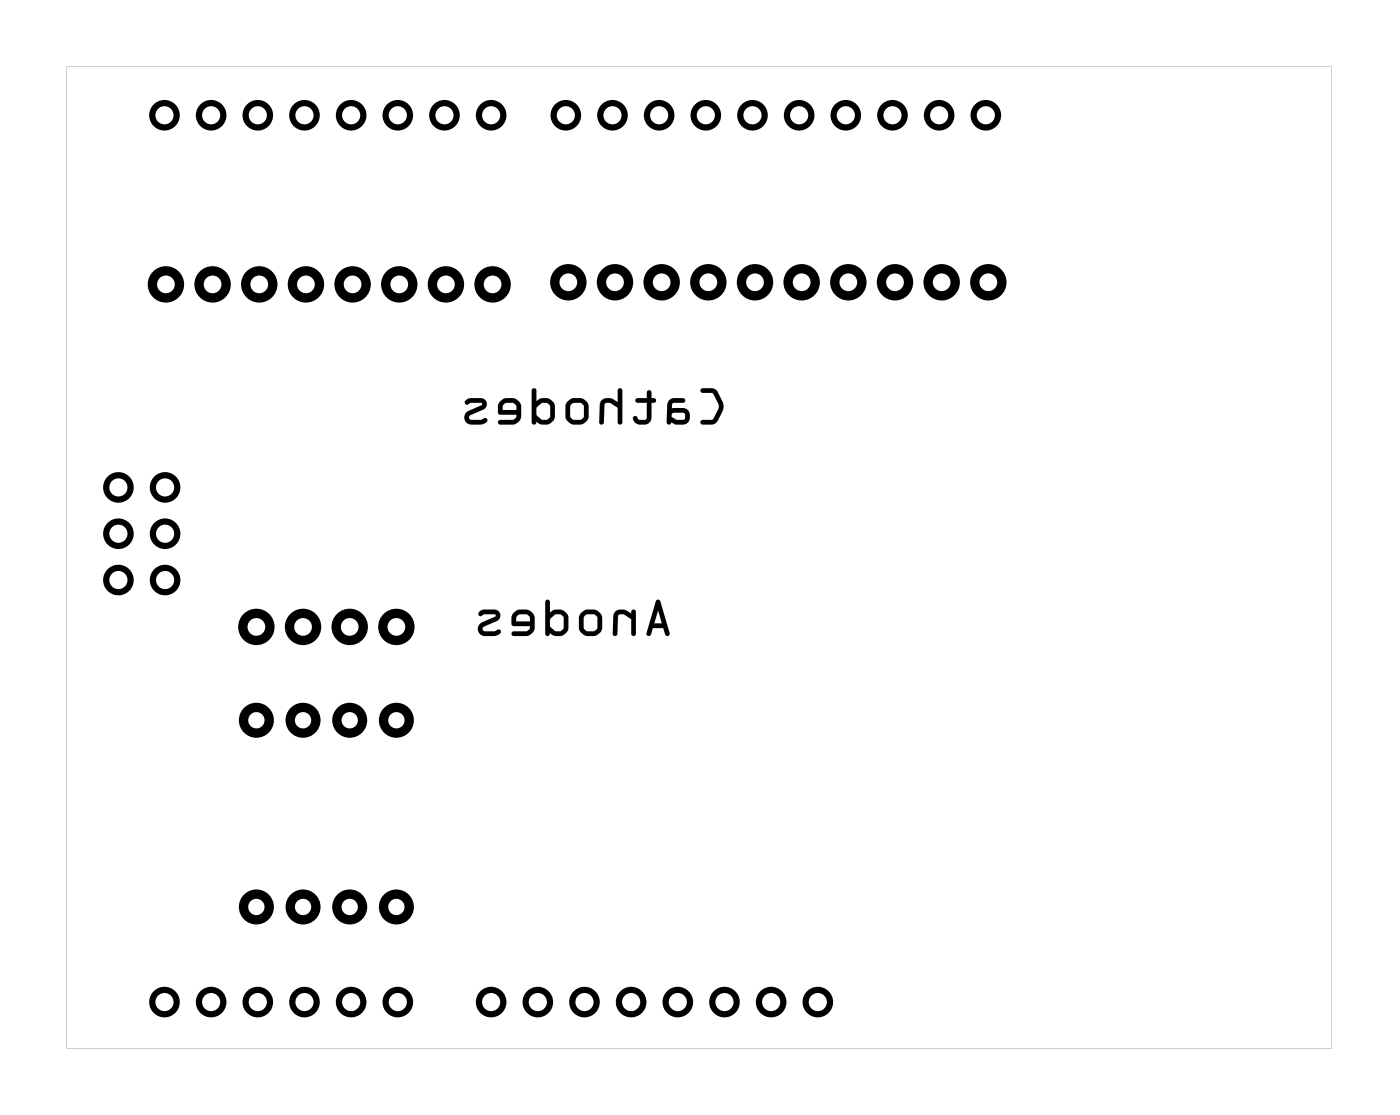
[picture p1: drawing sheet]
<svg xmlns="http://www.w3.org/2000/svg" width="76mm" height="61mm" viewBox="0 0 76 61" stroke-linecap="round" stroke-linejoin="round" font-family="sans-serif">
<g fill="#000">
<path d="M3.6 3.6v53.5h68.9v-53.5zM3.6 3.6h68.9v53.5h-68.9z"/>
<path d="M35.7 32.7l-.5 1.8a.13 .13 0 0 0 .1 .1 .13 .13 0 0 0 .1-.1l.1-.3h.6l.1 .3a.13 .13 0 0 0 .1 .1 .13 .13 0 0 0 .2-.1l-.6-1.8v-.1zM35.7 32.7l.2-.1v.1l.6 1.8a.13 .13 0 0 1-.2 .1 .13 .13 0 0 1-.1-.1l-.1-.3h-.6l-.1 .3a.13 .13 0 0 1-.1 .1 .13 .13 0 0 1-.1-.1zM35.8 33.2l.2 .7h-.4zM35.8 33.2l-.2 .7h.4zM33.5 33.3l-.1 .2v1a.13 .13 0 0 0 .1 .1 .13 .13 0 0 0 .1-.1v-1l.2-.1h.1l.5 .3v.8a.13 .13 0 0 0 .1 .1 .13 .13 0 0 0 .1-.1v-1.2a.13 .13 0 0 0-.1-.1 .13 .13 0 0 0-.1 .1v.1l-.5-.2zM33.5 33.3l.4-.1 .5 .2v-.1a.13 .13 0 0 1 .1-.1 .13 .13 0 0 1 .1 .1v1.2a.13 .13 0 0 1-.1 .1 .13 .13 0 0 1-.1-.1v-.8l-.5-.3h-.1l-.2 .1v1a.13 .13 0 0 1-.1 .1 .13 .13 0 0 1-.2-.1l.1-1zM31.6 33.3a1.02 1.02 0 0 0-.1 .9l.1 .2 .3 .2h.5l.2-.2a1.05 1.05 0 0 0 .2-.9l-.2-.2a.64 .64 0 0 0-.6-.1zM31.6 33.3l.3-.1h.5l.4 .3a1.05 1.05 0 0 1-.2 .9l-.2 .2h-.5l-.3-.2-.1-.2a1.02 1.02 0 0 1 .1-.9zM31.8 33.5l.5-.1 .2 .2v.6l-.1 .1-.4 .1-.2-.2v-.6zM31.8 33.5v.1v.6l.2 .2 .4-.1 .1-.1v-.6l-.2-.2zM29.7 32.7v1.8a.13 .13 0 0 0 .1 .1 .13 .13 0 0 0 .1-.2l.4 .2h.3l.2-.2a1.07 1.07 0 0 0 .1-.9l-.3-.3h-.4l-.3 .1v-.6zM29.7 32.7h.2v.6l.3-.1h.4l.3 .3a1.07 1.07 0 0 1-.1 .9l-.2 .2h-.3l-.4-.2a.13 .13 0 0 1-.1 .2 .13 .13 0 0 1-.1-.1zM30 33.6l.2-.2 .4 .1 .1 .1-.1 .7-.3 .1-.3-.3zM30 33.6v.5l.2 .2h.3h.1v-.8l-.1-.1h-.3zM28 33.3l-.2 .3 .1 .4 .9 .1v.1l-.1 .2h-.7a.13 .13 0 0 0-.2 .1 .13 .13 0 0 0 .2 .1h.7l.3-.2a1.05 1.05 0 0 0 .1-.9l-.2-.2a.63 .63 0 0 0-.6-.1zM28 33.3l.2-.1h.6l.3 .3a1.05 1.05 0 0 1-.1 .9l-.3 .2h-.7a.13 .13 0 0 1-.2-.1 .13 .13 0 0 1 .2-.1l.7-.1 .1-.2-.9-.1-.1-.4zM28.2 33.5l.5-.1 .1 .2v.2h-.7zM28.2 33.5l-.1 .3h.7v-.2l-.1-.2zM26.1 33.3a.14 .14 0 0 0 0 .2 .14 .14 0 0 0 .2-.1h.6l.1 .1-.8 .4a.39 .39 0 0 0-.2 .4 .39 .39 0 0 0 .4 .3h.5l.3-.1a.14 .14 0 0 0 0-.2 .14 .14 0 0 0-.2 0l-.6 .1-.1-.2v-.1l.7-.3a.33 .33 0 0 0 .2-.4 .33 .33 0 0 0-.3-.2h-.5zM26.1 33.3a.97 .97 0 0 1 1 0l.1 .2-.1 .2-.8 .4v.1l.1 .2 .6-.1a.15 .15 0 0 1 .2 0 .15 .15 0 0 1 0 .2 .88 .88 0 0 1-1.2-.1v-.3l.1-.2 .9-.4-.1-.1h-.5a.17 .17 0 0 1-.2 .1 .17 .17 0 0 1-.2-.1z"/>
<path d="M35.7 32.7l-.5 1.8a.13 .13 0 0 0 .1 .1 .13 .13 0 0 0 .1-.1l.1-.3h.6l.1 .3a.13 .13 0 0 0 .1 .1 .13 .13 0 0 0 .2-.1l-.6-1.8v-.1zM35.8 33.2l.2 .7h-.4zM33.5 33.3l-.1 .2-.1 1a.13 .13 0 0 0 .2 .1 .13 .13 0 0 0 .1-.1v-1l.2-.1h.1l.5 .3v.8a.13 .13 0 0 0 .1 .1 .13 .13 0 0 0 .1-.1v-1.2a.13 .13 0 0 0-.1-.1 .13 .13 0 0 0-.1 .1v.1l-.5-.2zM31.6 33.3a1.02 1.02 0 0 0-.1 .9l.1 .2 .3 .2h.5l.2-.2a1.05 1.05 0 0 0 .2-.9l-.2-.2a.64 .64 0 0 0-.6-.1zM31.8 33.5l.5-.1 .2 .2v.6l-.1 .1-.4 .1-.2-.2v-.6zM29.7 32.7v1.8a.13 .13 0 0 0 .1 .1 .13 .13 0 0 0 .1-.2l.4 .2h.3l.2-.2a1.07 1.07 0 0 0 .1-.9 .6 .6 0 0 0-.8-.3l-.2 .1v-.6zM30 33.6l.2-.2 .4 .1 .1 .1-.1 .7h-.1h-.3l-.2-.2zM28 33.3l-.2 .3 .1 .4 .9 .1v.1l-.1 .1-.7 .1a.13 .13 0 0 0-.2 .1 .13 .13 0 0 0 .2 .1h.7l.3-.2a1.05 1.05 0 0 0 .1-.9l-.2-.2a.63 .63 0 0 0-.6-.1zM28.2 33.5l.5-.1 .1 .2v.2h-.7zM26.1 33.3a.14 .14 0 0 0 0 .2 .14 .14 0 0 0 .2-.1h.6l.1 .1-.8 .4a.39 .39 0 0 0-.2 .4 .39 .39 0 0 0 .4 .3h.5l.3-.1a.17 .17 0 0 0-.1-.2 .17 .17 0 0 0-.2 .1l-.6-.1v-.1v-.1l.7-.3a.33 .33 0 0 0 .2-.4 .33 .33 0 0 0-.3-.2h-.5z"/>
<path d="M38.2 21.2v.2h.6l.3 .7-.3 .7-.6 .1a.13 .13 0 0 0-.1 .1 .13 .13 0 0 0 .1 .1h.5a1.02 1.02 0 0 0 .7-1l-.1-.2-.4-.7zM38.2 21.2l.6-.1 .3 .2a1.14 1.14 0 0 1 .3 .9l-.5 .8-.7 .1a.13 .13 0 0 1-.1-.1 .13 .13 0 0 1 .1-.1l.6-.1 .3-.7-.3-.7h-.6zM36.4 21.8l-.1 .2v1a.13 .13 0 0 0 .1 .1 .13 .13 0 0 0 .1-.1l.3 .1h.4a.46 .46 0 0 0 .4-.4 .46 .46 0 0 0-.4-.5h-.6v-.3h.6a.13 .13 0 0 0 .1-.1 .13 .13 0 0 0-.1-.1h-.5zM36.4 21.8l.3-.1h.5a.13 .13 0 0 1 .1 .1 .13 .13 0 0 1-.1 .1h-.6v.3h.6a.46 .46 0 0 1 .4 .5 .46 .46 0 0 1-.4 .4h-.4l-.3-.1a.13 .13 0 0 1-.1 .1 .13 .13 0 0 1-.1-.1v-1zM36.6 22.5h.6l.1 .3-.5 .1-.2-.2zM36.6 22.5v.2l.2 .2 .5-.1-.1-.3zM34.6 21.7l.1 .2h.5v.9l-.1 .1-.4-.1a.14 .14 0 0 0-.1-.2 .14 .14 0 0 0-.2 .2 .54 .54 0 0 0 .6 .3 .54 .54 0 0 0 .5-.4v-.8h.1a.13 .13 0 0 0 .1-.1 .13 .13 0 0 0-.1-.1h-.1v-.3a.14 .14 0 0 0-.2-.2 .13 .13 0 0 0-.1 .2v.3zM34.6 21.7h.6v-.3a.13 .13 0 0 1 .1-.2 .14 .14 0 0 1 .2 .2v.3h.1a.13 .13 0 0 1 .1 .1 .13 .13 0 0 1-.1 .1h-.1v.8a.49 .49 0 0 1-.6 .5 .49 .49 0 0 1-.4-.5l.1-.1 .2 .3 .3-.1 .1-.1v-.8h-.5zM32.8 21.8l-.2 .2v1a.13 .13 0 0 0 .1 .1 .13 .13 0 0 0 .2-.1v-1l.1-.1h.2l.4 .3v.8a.13 .13 0 0 0 .1 .1 .13 .13 0 0 0 .2-.1v-1.7a.14 .14 0 0 0-.2-.2 .13 .13 0 0 0-.1 .2v.6l-.4-.2zM32.8 21.8l.4-.1 .4 .2v-.6a.13 .13 0 0 1 .1-.2 .14 .14 0 0 1 .2 .2v1.7a.13 .13 0 0 1-.2 .1 .13 .13 0 0 1-.1-.1v-.8l-.4-.3h-.2l-.1 .1v1a.13 .13 0 0 1-.2 .1 .13 .13 0 0 1-.1-.1v-1zM30.9 21.8a1.02 1.02 0 0 0-.1 .9v.2l.3 .2h.5l.3-.2a1.05 1.05 0 0 0 .1-.9l-.1-.2a.64 .64 0 0 0-.7-.1zM30.9 21.8l.3-.1h.5l.3 .3a1.05 1.05 0 0 1-.1 .9l-.3 .2h-.5l-.3-.2v-.2a1.02 1.02 0 0 1 .1-.9zM31.1 22l.5-.1 .2 .2v.6l-.2 .1h-.4l-.2-.1v-.6zM31.1 22l-.1 .1v.6l.2 .1h.4l.2-.1v-.6l-.2-.2zM29 21.2l-.1 1.8a.13 .13 0 0 0 .2 .1 .13 .13 0 0 0 .1-.2l.3 .2h.4l.2-.2a1.07 1.07 0 0 0 .1-.9l-.3-.3h-.4l-.3 .1v-.6zM29 21.2h.2v.6l.3-.1h.4l.3 .3a1.07 1.07 0 0 1-.1 .9l-.2 .2h-.4l-.3-.2a.13 .13 0 0 1-.1 .2 .13 .13 0 0 1-.2-.1zM29.2 22.1l.3-.2 .4 .1v.1v.7l-.4 .1-.3-.3zM29.2 22.1v.5l.3 .2h.3l.1-.1v-.7l-.1-.1h-.3zM27.2 21.8l-.1 .3v.4l1 .1-.2 .2-.7 .1a.13 .13 0 0 0-.1 .1 .13 .13 0 0 0 .1 .1h.8l.2-.2a1.05 1.05 0 0 0 .2-.9l-.2-.2a.63 .63 0 0 0-.6-.1zM27.2 21.8l.3-.1h.5l.4 .3a1.05 1.05 0 0 1-.2 .9l-.2 .2h-.8a.13 .13 0 0 1-.1-.1 .13 .13 0 0 1 .1-.1l.7-.1 .2-.2-1-.1v-.4zM27.4 22l.6-.1 .1 .2v.2h-.7zM27.4 22v.3h.7v-.2l-.1-.2zM25.3 21.8a.14 .14 0 0 0 .1 .2 .14 .14 0 0 0 .2-.1h.6v.1l-.7 .4a.39 .39 0 0 0-.2 .4 .39 .39 0 0 0 .4 .3h.4l.4-.1a.14 .14 0 0 0 0-.2 .15 .15 0 0 0-.3 0l-.5 .1-.2-.2 .1-.1 .7-.3a.33 .33 0 0 0 .2-.4 .33 .33 0 0 0-.3-.2h-.6zM25.3 21.8a.97 .97 0 0 1 1.1 0l.1 .2-.1 .2-.8 .4-.1 .1 .2 .2 .5-.1a.15 .15 0 0 1 .3 0 .15 .15 0 0 1 0 .2 .88 .88 0 0 1-1.2-.1v-.3l.1-.2 .8-.4v-.1h-.6a.17 .17 0 0 1-.2 .1 .17 .17 0 0 1-.1-.1z"/>
<path d="M38.2 21.2v.2h.6l.3 .7-.3 .7-.6 .1a.13 .13 0 0 0-.1 .1 .13 .13 0 0 0 .1 .1h.5a1.02 1.02 0 0 0 .7-1l-.5-.9zM36.4 21.8l-.1 .2v1a.13 .13 0 0 0 .1 .1 .13 .13 0 0 0 .1-.1l.3 .1h.4a.46 .46 0 0 0 .4-.4 .46 .46 0 0 0-.4-.5h-.6v-.3h.6a.13 .13 0 0 0 .1-.1 .13 .13 0 0 0-.1-.1h-.5zM36.6 22.5h.6l.1 .3-.5 .1-.2-.2zM34.6 21.7l.1 .2h.5v.9l-.1 .1-.4-.1a.14 .14 0 0 0-.1-.2 .14 .14 0 0 0-.2 .2 .54 .54 0 0 0 .6 .3 .54 .54 0 0 0 .5-.4v-.8h.1a.13 .13 0 0 0 .1-.1 .13 .13 0 0 0-.1-.1h-.1v-.3a.14 .14 0 0 0-.2-.2 .13 .13 0 0 0-.1 .2v.3zM32.8 21.8l-.2 .2v1a.13 .13 0 0 0 .1 .1 .13 .13 0 0 0 .2-.1v-1l.1-.1h.2l.4 .3v.8a.13 .13 0 0 0 .1 .1 .13 .13 0 0 0 .2-.1v-1.7a.14 .14 0 0 0-.2-.2 .13 .13 0 0 0-.1 .2v.6l-.4-.2zM30.9 21.8a1.02 1.02 0 0 0-.1 .9v.2l.3 .2h.5l.3-.2a1.05 1.05 0 0 0 .1-.9l-.1-.2a.64 .64 0 0 0-.7-.1zM31.1 22l.5-.1 .2 .2v.6l-.2 .1h-.4l-.2-.1v-.6zM29 21.2l-.1 1.8a.13 .13 0 0 0 .2 .1 .13 .13 0 0 0 .1-.2l.3 .2h.4l.2-.2a1.07 1.07 0 0 0 .1-.9 .6 .6 0 0 0-.8-.3l-.2 .1v-.6zM29.2 22.1l.3-.2 .4 .1v.1v.6l-.1 .1h-.3l-.3-.2zM27.2 21.8l-.1 .3v.4l1 .1-.2 .2-.7 .1a.13 .13 0 0 0-.1 .1 .13 .13 0 0 0 .1 .1h.8l.2-.2a1.05 1.05 0 0 0 .2-.9l-.2-.2a.63 .63 0 0 0-.6-.1zM27.4 22l.6-.1 .1 .2v.2h-.7zM25.3 21.8a.14 .14 0 0 0 .1 .2 .14 .14 0 0 0 .2-.1h.6v.1l-.7 .4a.39 .39 0 0 0-.2 .4 .39 .39 0 0 0 .4 .3h.4l.4-.1a.17 .17 0 0 0-.1-.2 .17 .17 0 0 0-.2 .1l-.6-.1-.1-.1 .1-.1 .7-.3a.33 .33 0 0 0 .2-.4 .33 .33 0 0 0-.3-.2h-.6z"/>
</g>
<g fill="none" stroke="#000" stroke-width=".34">
<circle cx="9" cy="6.3" r=".66"/>
<circle cx="11.5" cy="6.3" r=".66"/>
<circle cx="14" cy="6.3" r=".66"/>
<circle cx="16.6" cy="6.3" r=".66"/>
<circle cx="19.1" cy="6.3" r=".66"/>
<circle cx="21.7" cy="6.3" r=".66"/>
<circle cx="24.2" cy="6.3" r=".66"/>
<circle cx="26.7" cy="6.3" r=".66"/>
<circle cx="30.8" cy="6.3" r=".66"/>
<circle cx="33.3" cy="6.3" r=".66"/>
<circle cx="35.9" cy="6.3" r=".66"/>
<circle cx="38.4" cy="6.3" r=".66"/>
<circle cx="41" cy="6.3" r=".66"/>
<circle cx="43.5" cy="6.3" r=".66"/>
<circle cx="46" cy="6.3" r=".66"/>
<circle cx="48.6" cy="6.3" r=".66"/>
<circle cx="51.1" cy="6.3" r=".66"/>
<circle cx="53.7" cy="6.3" r=".66"/>
<circle cx="6.4" cy="31.6" r=".66"/>
<circle cx="6.4" cy="29" r=".66"/>
<circle cx="6.4" cy="26.5" r=".66"/>
<circle cx="9" cy="29" r=".66"/>
<circle cx="9" cy="26.5" r=".66"/>
<circle cx="9" cy="31.6" r=".66"/>
<circle cx="9" cy="54.5" r=".66"/>
<circle cx="11.5" cy="54.5" r=".66"/>
<circle cx="14" cy="54.5" r=".66"/>
<circle cx="16.6" cy="54.5" r=".66"/>
<circle cx="19.1" cy="54.5" r=".66"/>
<circle cx="21.7" cy="54.5" r=".66"/>
<circle cx="26.7" cy="54.5" r=".66"/>
<circle cx="29.3" cy="54.5" r=".66"/>
<circle cx="31.8" cy="54.5" r=".66"/>
<circle cx="34.4" cy="54.5" r=".66"/>
<circle cx="36.9" cy="54.5" r=".66"/>
<circle cx="39.4" cy="54.5" r=".66"/>
<circle cx="42" cy="54.5" r=".66"/>
<circle cx="44.5" cy="54.5" r=".66"/>
</g>
<g fill="none" stroke="#000" stroke-width=".51">
<circle cx="9" cy="15.5" r=".74"/>
<circle cx="11.6" cy="15.5" r=".74"/>
<circle cx="14.1" cy="15.5" r=".74"/>
<circle cx="16.7" cy="15.5" r=".74"/>
<circle cx="19.2" cy="15.5" r=".74"/>
<circle cx="21.7" cy="15.5" r=".74"/>
<circle cx="24.3" cy="15.5" r=".74"/>
<circle cx="26.8" cy="15.5" r=".74"/>
<circle cx="30.9" cy="15.4" r=".74"/>
<circle cx="33.5" cy="15.4" r=".74"/>
<circle cx="36" cy="15.4" r=".74"/>
<circle cx="38.6" cy="15.4" r=".74"/>
<circle cx="41.1" cy="15.4" r=".74"/>
<circle cx="43.6" cy="15.4" r=".74"/>
<circle cx="46.2" cy="15.4" r=".74"/>
<circle cx="48.7" cy="15.4" r=".74"/>
<circle cx="51.3" cy="15.4" r=".74"/>
<circle cx="53.8" cy="15.4" r=".74"/>
<circle cx="14" cy="34.1" r=".74"/>
<circle cx="14" cy="39.2" r=".7"/>
<circle cx="16.5" cy="34.1" r=".74"/>
<circle cx="16.5" cy="39.2" r=".7"/>
<circle cx="19" cy="34.1" r=".74"/>
<circle cx="19" cy="39.2" r=".7"/>
<circle cx="21.6" cy="34.1" r=".74"/>
<circle cx="21.6" cy="39.2" r=".7"/>
<circle cx="14" cy="49.4" r=".7"/>
<circle cx="16.5" cy="49.4" r=".7"/>
<circle cx="19" cy="49.4" r=".7"/>
<circle cx="21.6" cy="49.4" r=".7"/>
</g>
</svg>
